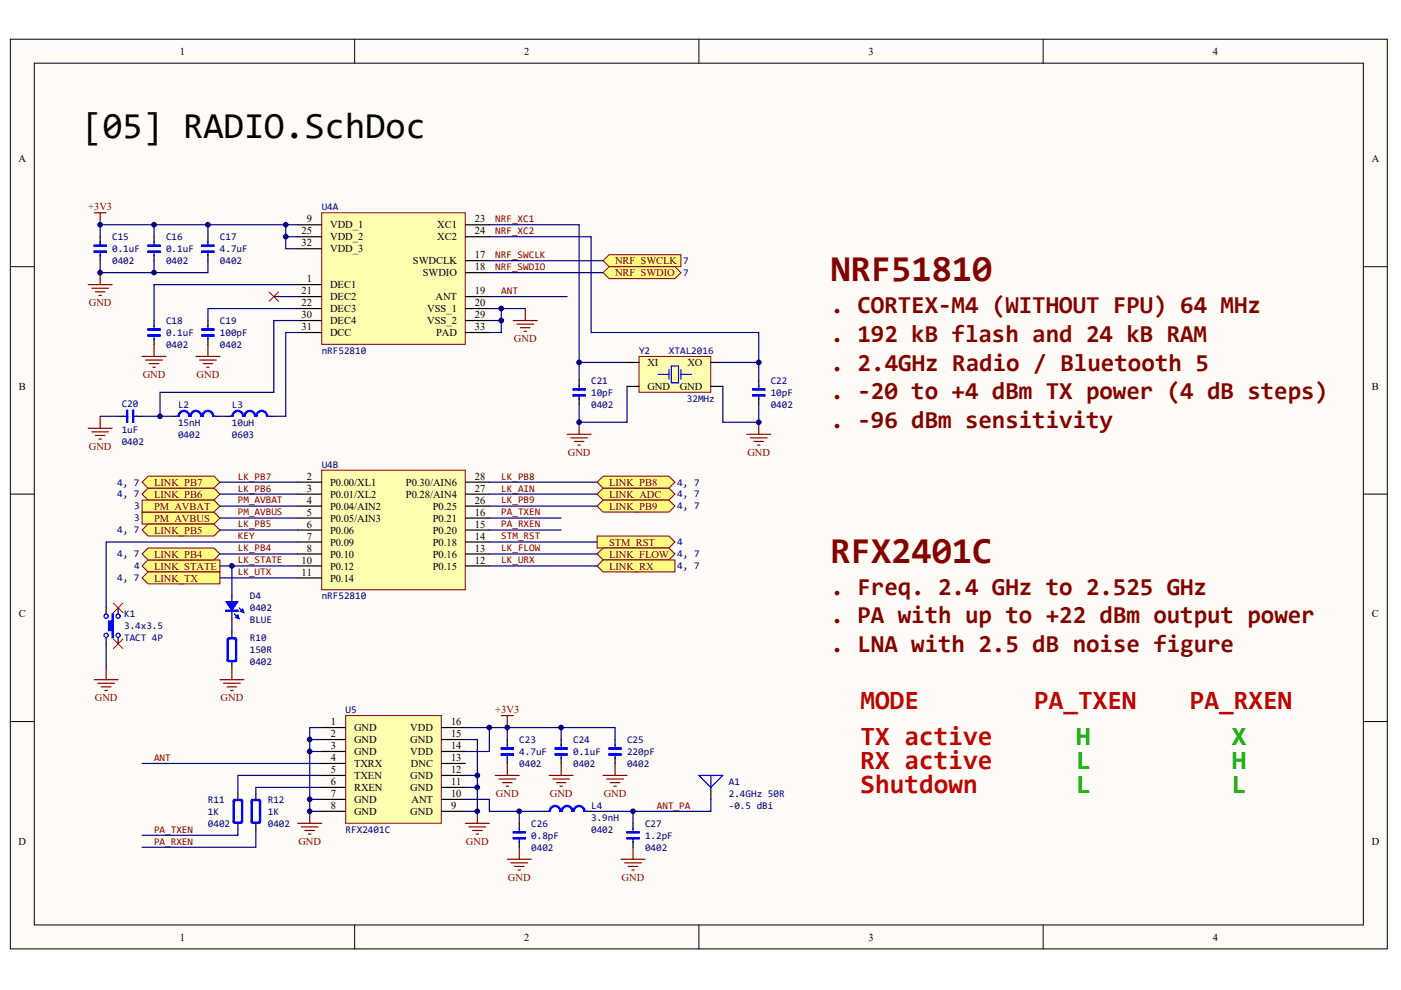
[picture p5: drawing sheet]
<svg xmlns="http://www.w3.org/2000/svg" width="297mm" height="210mm" viewBox="0 0 297 210" stroke-linecap="round" stroke-linejoin="round" font-family="sans-serif">
<defs><g id="words">
<text font-size="7.8" x="17.4" y="29.2">[05] RADIO.SchDoc</text>
<g font-size="7.8" fill="#800000">
<text x="176.1" y="59.6">NRF51810</text>
<text x="176.1" y="119.3">RFX2401C</text>
</g>
<g font-size="5.6" fill="#bf0000">
<text x="182.5" y="150.3">MODE</text>
<text x="219.3" y="150.3">PA_TXEN</text>
<text x="252.3" y="150.3">PA_RXEN</text>
<text x="182.5" y="157.9">TX active</text>
<text x="182.5" y="163">RX active</text>
<text x="182.5" y="168.1">Shutdown</text>
</g>
<g font-size="5.6" fill="#00bf00">
<text x="228.1" y="157.9">H</text>
<text x="261.2" y="157.9">X</text>
<text x="228.1" y="163">L</text>
<text x="261.2" y="163">H</text>
<text x="228.1" y="168.1">L</text>
<text x="261.2" y="168.1">L</text>
</g>
<g font-size="5.2" fill="#800000">
<text x="176.1" y="66.4">. CORTEX-M4 (WITHOUT FPU) 64 MHz</text>
<text x="176.1" y="72.5">. 192 kB flash and 24 kB RAM</text>
<text x="176.1" y="78.6">. 2.4GHz Radio / Bluetooth 5</text>
<text x="176.1" y="84.7">. -20 to +4 dBm TX power (4 dB steps)</text>
<text x="176.1" y="90.8">. -96 dBm sensitivity</text>
<text x="176.1" y="126.1">. Freq. 2.4 GHz to 2.525 GHz</text>
<text x="176.1" y="132.1">. PA with up to +22 dBm output power</text>
<text x="176.1" y="138.2">. LNA with 2.5 dB noise figure</text>
</g>
<g font-size="2.2">
<text x="38.1" y="11.6">1</text>
<text x="111.1" y="11.6">2</text>
<text x="184.1" y="11.6">3</text>
<text x="257.1" y="11.6">4</text>
<text x="3.9" y="34.4">A</text>
<text x="290.8" y="34.4">A</text>
<text x="65.1" y="47.2">9</text>
<text x="100.7" y="47.2">23</text>
<text x="63.9" y="49.7">25</text>
<text x="63.9" y="52.2">32</text>
<text x="70" y="48.4">VDD_1</text>
<text x="70" y="51">VDD_2</text>
<text x="70" y="53.5">VDD_3</text>
<text x="92.7" y="48.4">XC1</text>
<text x="92.7" y="51">XC2</text>
<text x="100.7" y="49.7">24</text>
<text x="65.1" y="59.9">1</text>
<text x="87.6" y="56">SWDCLK</text>
<text x="89.7" y="58.6">SWDIO</text>
<text x="100.7" y="54.8">17</text>
<text x="100.7" y="57.3">18</text>
<text x="63.9" y="62.4">21</text>
<text x="63.9" y="64.9">22</text>
<text x="70" y="61.1">DEC1</text>
<text x="70" y="63.7">DEC2</text>
<text x="92.3" y="63.7">ANT</text>
<text x="100.7" y="62.4">19</text>
<text x="100.7" y="64.9">20</text>
<text x="63.9" y="67.5">30</text>
<text x="63.9" y="70">31</text>
<text x="70" y="66.2">DEC3</text>
<text x="70" y="68.7">DEC4</text>
<text x="70" y="71.3">DCC</text>
<text x="90.6" y="66.2">VSS_1</text>
<text x="90.6" y="68.7">VSS_2</text>
<text x="92.5" y="71.3">PAD</text>
<text x="100.7" y="67.5">29</text>
<text x="100.7" y="70">33</text>
<text x="137.3" y="77.6">XI</text>
<text x="145.7" y="77.6">XO</text>
<text x="4" y="82.6">B</text>
<text x="137.3" y="82.7">GND</text>
<text x="144.1" y="82.7">GND</text>
<text x="290.9" y="82.6">B</text>
<text x="65.1" y="101.7">2</text>
<text x="100.7" y="101.7">28</text>
<text x="65.1" y="104.3">3</text>
<text x="65.1" y="106.8">4</text>
<text x="70" y="103">P0.00/XL1</text>
<text x="70" y="105.5">P0.01/XL2</text>
<text x="86.1" y="105.5">P0.28/AIN4</text>
<text x="86.1" y="103">P0.30/AIN6</text>
<text x="100.7" y="106.8">26</text>
<text x="100.7" y="104.3">27</text>
<text x="65.1" y="109.3">5</text>
<text x="65.1" y="111.9">6</text>
<text x="70" y="108.1">P0.04/AIN2</text>
<text x="70" y="110.6">P0.05/AIN3</text>
<text x="70" y="113.2">P0.06</text>
<text x="91.8" y="113.2">P0.20</text>
<text x="91.8" y="110.6">P0.21</text>
<text x="91.8" y="108.1">P0.25</text>
<text x="100.7" y="111.9">15</text>
<text x="100.7" y="109.3">16</text>
<text x="63.9" y="119.5">10</text>
<text x="65.1" y="114.4">7</text>
<text x="65.1" y="117">8</text>
<text x="70" y="115.7">P0.09</text>
<text x="70" y="118.2">P0.10</text>
<text x="91.8" y="118.2">P0.16</text>
<text x="91.8" y="115.7">P0.18</text>
<text x="100.7" y="119.5">12</text>
<text x="100.7" y="117">13</text>
<text x="100.7" y="114.4">14</text>
<text x="63.9" y="122">11</text>
<text x="70" y="120.8">P0.12</text>
<text x="70" y="123.3">P0.14</text>
<text x="91.8" y="120.8">P0.15</text>
<text x="4" y="130.9">C</text>
<text x="290.9" y="130.9">C</text>
<text x="70.1" y="153.8">1</text>
<text x="75.1" y="155">GND</text>
<text x="87" y="155">VDD</text>
<text x="95.6" y="153.8">16</text>
<text x="70.1" y="156.3">2</text>
<text x="70.1" y="158.8">3</text>
<text x="70.1" y="161.4">4</text>
<text x="75.1" y="157.6">GND</text>
<text x="75.1" y="160.1">GND</text>
<text x="87" y="160.1">VDD</text>
<text x="87" y="157.6">GND</text>
<text x="95.6" y="161.4">13</text>
<text x="95.6" y="158.8">14</text>
<text x="95.6" y="156.3">15</text>
<text x="70.1" y="163.9">5</text>
<text x="70.1" y="166.5">6</text>
<text x="75.1" y="162.6">TXRX</text>
<text x="75.1" y="165.2">TXEN</text>
<text x="75.1" y="167.7">RXEN</text>
<text x="87" y="167.7">GND</text>
<text x="87" y="165.2">GND</text>
<text x="87.1" y="162.6">DNC</text>
<text x="95.6" y="166.5">11</text>
<text x="95.6" y="163.9">12</text>
<text x="70.1" y="169">7</text>
<text x="70.1" y="171.5">8</text>
<text x="75.1" y="170.3">GND</text>
<text x="75.1" y="172.8">GND</text>
<text x="87" y="172.8">GND</text>
<text x="87.2" y="170.3">ANT</text>
<text x="95.6" y="171.5">9</text>
<text x="95.6" y="169">10</text>
<text x="3.9" y="179.1">D</text>
<text x="290.8" y="179.1">D</text>
<text x="38.1" y="199.4">1</text>
<text x="111.1" y="199.4">2</text>
<text x="184.1" y="199.4">3</text>
<text x="257.1" y="199.4">4</text>
</g>
<g font-size="2.2" fill="#800000">
<text x="18.7" y="44.6">+3V3</text>
<text x="105" y="47.1">NRF_XC1</text>
<text x="105" y="49.6">NRF_XC2</text>
<text x="105" y="57.3">NRF_SWDIO</text>
<text x="105" y="54.7">NRF_SWCLK</text>
<text x="130.4" y="56">NRF_SWCLK</text>
<text x="130.4" y="58.6">NRF_SWDIO</text>
<text x="18.8" y="64.9">GND</text>
<text x="106.3" y="62.3">ANT</text>
<text x="109" y="72.5">GND</text>
<text x="30.3" y="80.1">GND</text>
<text x="41.7" y="80.1">GND</text>
<text x="18.8" y="95.3">GND</text>
<text x="50.4" y="101.7">LK_PB7</text>
<text x="106.3" y="101.7">LK_PB8</text>
<text x="120.4" y="96.6">GND</text>
<text x="158.5" y="96.6">GND</text>
<text x="32.7" y="105.5">LINK_PB6</text>
<text x="32.7" y="103">LINK_PB7</text>
<text x="50.4" y="104.2">LK_PB6</text>
<text x="50.4" y="106.8">PM_AVBAT</text>
<text x="106.3" y="104.2">LK_AIN</text>
<text x="106.3" y="106.8">LK_PB9</text>
<text x="129.1" y="105.5">LINK_ADC</text>
<text x="129.1" y="103">LINK_PB8</text>
<text x="32.7" y="110.6">PM_AVBUS</text>
<text x="32.7" y="113.2">LINK_PB5</text>
<text x="32.7" y="108.1">PM_AVBAT</text>
<text x="50.4" y="111.8">LK_PB5</text>
<text x="50.4" y="109.3">PM_AVBUS</text>
<text x="106.3" y="109.3">PA_TXEN</text>
<text x="106.3" y="111.8">PA_RXEN</text>
<text x="129.1" y="108.1">LINK_PB9</text>
<text x="32.7" y="118.2">LINK_PB4</text>
<text x="50.4" y="119.4">LK_STATE</text>
<text x="50.4" y="114.4">KEY</text>
<text x="50.4" y="116.9">LK_PB4</text>
<text x="106.3" y="114.4">STM_RST</text>
<text x="106.3" y="116.9">LK_FLOW</text>
<text x="106.3" y="119.4">LK_URX</text>
<text x="129.1" y="115.7">STM_RST</text>
<text x="129.1" y="118.2">LINK_FLOW</text>
<text x="32.7" y="120.8">LINK_STATE</text>
<text x="32.7" y="123.3">LINK_TX</text>
<text x="50.4" y="122">LK_UTX</text>
<text x="129.1" y="120.8">LINK_RX</text>
<text x="20.1" y="148.6">GND</text>
<text x="46.8" y="148.6">GND</text>
<text x="105" y="151.2">+3V3</text>
<text x="32.7" y="161.3">ANT</text>
<text x="105.1" y="168.9">GND</text>
<text x="116.6" y="168.9">GND</text>
<text x="128" y="168.9">GND</text>
<text x="139.3" y="171.5">ANT_PA</text>
<text x="32.7" y="176.5">PA_TXEN</text>
<text x="32.7" y="179.1">PA_RXEN</text>
<text x="63.3" y="179.1">GND</text>
<text x="98.8" y="179.1">GND</text>
<text x="107.7" y="186.7">GND</text>
<text x="131.8" y="186.7">GND</text>
</g>
<g font-size="2.2" fill="#000080">
<text x="68.2" y="44.6">U4A</text>
<text x="23.8" y="53.4">0.1uF</text>
<text x="23.8" y="50.9">C15</text>
<text x="35.2" y="53.4">0.1uF</text>
<text x="35.2" y="50.9">C16</text>
<text x="46.6" y="53.4">4.7uF</text>
<text x="46.6" y="50.9">C17</text>
<text x="23.8" y="56">0402</text>
<text x="35.2" y="56">0402</text>
<text x="46.6" y="56">0402</text>
<text x="144.9" y="56">7</text>
<text x="144.9" y="58.5">7</text>
<text x="35.2" y="71.2">0.1uF</text>
<text x="35.2" y="68.7">C18</text>
<text x="46.6" y="71.2">100pF</text>
<text x="46.6" y="68.7">C19</text>
<text x="35.2" y="73.8">0402</text>
<text x="46.6" y="73.8">0402</text>
<text x="68.2" y="75">nRF52810</text>
<text x="135.5" y="75">Y2</text>
<text x="141.8" y="75">XTAL2016</text>
<text x="125.3" y="83.9">10pF</text>
<text x="125.3" y="81.4">C21</text>
<text x="163.4" y="83.9">10pF</text>
<text x="163.4" y="81.4">C22</text>
<text x="25.8" y="86.2">C20</text>
<text x="37.7" y="86.4">L2</text>
<text x="49.2" y="86.4">L3</text>
<text x="125.3" y="86.4">0402</text>
<text x="145.6" y="85.2">32MHz</text>
<text x="163.4" y="86.4">0402</text>
<text x="25.8" y="91.8">1uF</text>
<text x="25.8" y="94.3">0402</text>
<text x="37.7" y="90.3">15nH</text>
<text x="37.7" y="92.8">0402</text>
<text x="49.2" y="90.3">10uH</text>
<text x="49.2" y="92.8">0603</text>
<text x="68.2" y="99.1">U4B</text>
<text x="24.8" y="105.5">4, 7</text>
<text x="24.8" y="102.9">4, 7</text>
<text x="143.6" y="105.5">4, 7</text>
<text x="143.6" y="102.9">4, 7</text>
<text x="24.8" y="113.1">4, 7</text>
<text x="28.4" y="110.6">3</text>
<text x="28.4" y="108">3</text>
<text x="143.6" y="108">4, 7</text>
<text x="24.8" y="118.2">4, 7</text>
<text x="143.6" y="115.6">4</text>
<text x="143.6" y="118.2">4, 7</text>
<text x="24.8" y="123.2">4, 7</text>
<text x="28.4" y="120.7">4</text>
<text x="143.6" y="120.7">4, 7</text>
<text x="26.3" y="130.9">K1</text>
<text x="53" y="129.6">0402</text>
<text x="53" y="127.1">D4</text>
<text x="68.2" y="127.1">nRF52810</text>
<text x="26.3" y="133.4">3.4x3.5</text>
<text x="26.3" y="135.9">TACT 4P</text>
<text x="53" y="132.1">BLUE</text>
<text x="53" y="135.9">R10</text>
<text x="53" y="138.5">150R</text>
<text x="53" y="141">0402</text>
<text x="73.3" y="151.2">U5</text>
<text x="110.1" y="160.1">4.7uF</text>
<text x="110.1" y="157.5">C23</text>
<text x="121.5" y="160.1">0.1uF</text>
<text x="121.5" y="157.5">C24</text>
<text x="132.9" y="160.1">220pF</text>
<text x="132.9" y="157.5">C25</text>
<text x="110.1" y="162.6">0402</text>
<text x="121.5" y="162.6">0402</text>
<text x="132.9" y="162.6">0402</text>
<text x="154.5" y="166.4">A1</text>
<text x="44.1" y="172.7">1K</text>
<text x="44.1" y="170.2">R11</text>
<text x="56.8" y="172.7">1K</text>
<text x="56.8" y="170.2">R12</text>
<text x="125.3" y="171.5">L4</text>
<text x="154.5" y="171.5">-0.5 dBi</text>
<text x="154.5" y="168.9">2.4GHz 50R</text>
<text x="44.1" y="175.3">0402</text>
<text x="56.8" y="175.3">0402</text>
<text x="73.3" y="176.5">RFX2401C</text>
<text x="112.6" y="177.8">0.8pF</text>
<text x="112.6" y="175.3">C26</text>
<text x="125.3" y="174">3.9nH</text>
<text x="125.3" y="176.5">0402</text>
<text x="136.8" y="177.8">1.2pF</text>
<text x="136.8" y="175.3">C27</text>
<text x="112.6" y="180.4">0402</text>
<text x="136.8" y="180.4">0402</text>
</g>
</g></defs>
<g fill="#fffcf8" stroke="#000" stroke-width=".21">
<path d="M2.2 8.3h291.9v192.9h-291.9z"/>
<path d="M7.3 13.4h281.8v182.7h-281.8z"/>
</g>
<path d="M75.2 8.3v5.1M148.2 8.3v5.1M221.2 8.3v5.1M2.2 56.5h5.1M289.1 56.5h5.1M2.2 104.8h5.1M289.1 104.8h5.1M2.2 153h5.1M289.1 153h5.1M75.2 196.1v5.1M148.2 196.1v5.1M221.2 196.1v5.1" fill="none" stroke="#000" stroke-width=".21"/>
<g fill="none" stroke="#800000" stroke-width=".25">
<path d="M20 45.1h2.5M21.2 45.1v2.6M21.2 57.8v2.5M18.7 60.3h5.1M19.5 61.1h3.5M20.2 61.9h2.1M21 62.6h.5M30.1 75.6h5.1M30.9 76.3h3.5M31.6 77.1h2.1M32.4 77.9h.5M32.7 73v2.6"/>
<path d="M41.5 75.6h5.1M42.3 76.3h3.6M43.1 77.1h2M43.8 77.9h.5M44.1 73v2.6M108.8 68h5.1M109.6 68.7h3.5M110.3 69.5h2.1M111.1 70.2h.5M111.4 65.4v2.6M18.7 90.8h5.1M19.5 91.6h3.5"/>
<path d="M20.2 92.3h2.1M21 93.1h.5M21.2 88.3v2.5M120.3 92.1h5M121 92.8h3.6M121.8 93.6h2M122.5 94.4h.5M122.8 89.5v2.6M158.3 92.1h5.1M159.1 92.8h3.5M159.9 93.6h2M160.6 94.4h.5"/>
<path d="M160.9 89.5v2.6M20 144.1h5M20.7 144.9h3.6M21.5 145.6h2M22.3 146.4h.5M22.5 141.6v2.5M46.6 144.1h5.1M47.4 144.9h3.5M48.1 145.6h2.1M48.9 146.4h.5M49.2 141.6v2.5M106.3 151.7h2.5"/>
<path d="M107.6 151.7v2.6M63.1 174.6h5.1M63.9 175.3h3.5M64.7 176.1h2M65.4 176.8h.5M65.7 172v2.6M98.7 174.6h5M99.4 175.3h3.6M100.2 176.1h2M101 176.8h.5M101.2 172v2.6M105 164.4h5.1"/>
<path d="M105.8 165.2h3.5M106.5 165.9h2.1M107.3 166.7h.5M107.6 161.9v2.5M110.1 179.6v2.6M116.4 164.4h5.1M117.2 165.2h3.6M118 165.9h2M118.7 166.7h.5M119 161.9v2.5M127.9 164.4h5M128.6 165.2h3.6"/>
<path d="M129.4 165.9h2M130.2 166.7h.5M130.4 161.9v2.5M134.2 179.6v2.6M107.6 182.2h5M108.3 182.9h3.6M109.1 183.7h2M109.8 184.5h.5M131.7 182.2h5.1M132.4 182.9h3.6M133.2 183.7h2M134 184.5h.5"/>
</g>
<path d="M49.2 126.3v1.3M49.2 129.4v2M49.2 134v1.2M49.2 140.3v1.3M50.4 168.2v1.3M50.4 174.6v1.2M54.2 168.2v1.3M54.2 174.6v1.2" fill="none" stroke="#000" stroke-width=".25"/>
<g fill="none" stroke="#00f" stroke-width=".25">
<path d="M47.9 129.4h2.5v.2h-2.5zM48.1 135.5l.3-.3h1.5l.3 .3v4.5l-.3 .3h-1.5l-.3-.3zM48.1 139.8l.6 .5M48.3 135.3h1.8v4.9h-1.8zM48.4 135.7l.3-.2h1l.2 .2v4.1l-.2 .2h-1l-.3-.2zM48.7 135.2l-.6 .5M49.7 130.1l1 1.1M49.7 135.2l.5 .5M50.2 139.8l-.5 .5M50.7 128.9l1 1M49.4 169.7l.3-.2h1.5l.2 .2v4.6l-.2 .3h-1.5l-.3-.3zM49.4 174.1l.5 .5"/>
<path d="M49.5 169.6h1.8v4.8h-1.8zM49.7 170l.2-.3h1l.3 .3v4.1l-.3 .2h-1l-.2-.2zM49.9 169.5l-.5 .5M50.9 169.5l.5 .5M51.4 174.1l-.5 .5M53.2 169.7l.3-.2h1.5l.3 .2v4.6l-.3 .3h-1.5l-.3-.3zM53.2 174.1l.5 .5M53.4 169.6h1.7v4.8h-1.7zM53.5 170l.2-.3h1l.3 .3v4.1l-.3 .2h-1l-.2-.2zM53.7 169.5l-.5 .5M54.7 169.5l.6 .5M55.3 174.1l-.6 .5"/>
</g>
<path d="M57 61.9l2.1 2M59.1 61.9l-2.1 2M24 127.9l2.1 2M24 135.5l2.1 2M26.1 127.9l-2.1 2M26.1 135.5l-2.1 2" fill="none" stroke="#f00" stroke-width=".21"/>
<g fill="#00f" stroke="#00f" stroke-width=".25">
<path d="M47.9 127.6h2.5l-1.2 1.8z"/>
<path d="M49.9 130.9l.5-.5 .3 .8z"/>
<path d="M50.9 129.6l.5-.5 .3 .8z"/>
</g>
<path d="M47.9 129.4h2.5v.2h-2.5z" fill="#00f" stroke="#00f" stroke-width=".21"/>
<g fill="#ffff80" stroke="#800000" stroke-width=".21">
<path d="M30.1 108.6h15.3l1.2 1.2-1.2 1.3h-15.3z" fill-rule="evenodd"/>
<path d="M126.6 104.8l1.3-1.3h13.9l1.3 1.3-1.3 1.2h-13.9z" fill-rule="evenodd"/>
<path d="M126.6 113.6h15.2l1.3 1.3-1.3 1.3h-15.2z" fill-rule="evenodd"/>
<path d="M126.6 117.5l1.3-1.3h13.9l1.3 1.3-1.3 1.2h-13.9z" fill-rule="evenodd"/>
<path d="M30.1 120l1.3-1.3h15.2v2.6h-15.2z" fill-rule="evenodd"/>
<path d="M127.9 55.3l1.2-1.3h15.3v2.5h-15.3z" fill-rule="evenodd"/>
<path d="M127.9 57.8l1.2-1.3h14l1.3 1.3-1.3 1.3h-14z" fill-rule="evenodd"/>
</g>
<g fill="none" stroke="#000" stroke-width=".25">
<path d="M21.2 50.2v1.3M21.2 54v1.3M32.7 50.2v1.3M32.7 54v1.3M44.1 50.2v1.3M44.1 54v1.3M32.7 68v1.2M32.7 71.8v1.2M44.1 68v1.2M44.1 71.8v1.2M25 88.3h1.3M28.9 88.3h1.2"/>
<path d="M36.5 88.3h1.2M45.4 88.3h1.2M47.9 88.3h1.3M56.8 88.3h1.3M122.8 80.7v1.2M122.8 84.5v1.2M160.9 80.7v1.2M160.9 84.5v1.2M107.6 156.8v1.3M119 156.8v1.3M130.4 156.8v1.3M107.6 160.6v1.3"/>
<path d="M110.1 174.6v1.2M110.1 178.4v1.2M115.2 172h1.2M119 160.6v1.3M124.1 172h1.2M130.4 160.6v1.3M134.2 174.6v1.2M134.2 178.4v1.2M150.7 166.9v2.6"/>
</g>
<g fill="none" stroke="#00f" stroke-width=".25">
<path d="M20 52h2.5v.2h-2.5zM20 53.2h2.5v.3h-2.5zM21.2 51.2v1M21.2 53.2v1.1M31.4 52h2.5v.2h-2.5zM31.4 53.2h2.5v.3h-2.5zM32.7 51.2v1M32.7 53.2v1.1M42.8 52h2.6v.2h-2.6zM42.8 53.2h2.6v.3h-2.6zM44.1 51.2v1M44.1 53.2v1.1"/>
<path d="M31.4 69.7h2.5v.3h-2.5zM31.4 71h2.5v.3h-2.5zM32.7 69v1M32.7 71v1M42.8 69.7h2.6v.3h-2.6zM42.8 71h2.6v.3h-2.6zM44.1 69v1M44.1 71v1M26.1 88.3h1M26.8 87h.3v2.5h-.3zM28.1 87h.2v2.5h-.2zM28.1 88.3h1"/>
<path d="M40.1 88.3a1.13 1.13 0 0 0-1.1-1.2 1.13 1.13 0 0 0-1.1 1.2M40.3 88.3a1.26 1.26 0 0 0-1.3-1.3 1.26 1.26 0 0 0-1.3 1.3M42.7 88.3a1.13 1.13 0 0 0-1.2-1.2 1.13 1.13 0 0 0-1.1 1.2M42.8 88.3a1.26 1.26 0 0 0-1.3-1.3 1.26 1.26 0 0 0-1.2 1.3M45.1 88.3a1 1 0 0 0-1-1 1 1 0 0 0-1 1h-.6a1 1 0 0 0-1-1 1 1 0 0 0-1 1h-.5a1 1 0 0 0-1-1 1 1 0 0 0-1 1h-.8M45.1 88.3h.8M45.2 88.3a1.13 1.13 0 0 0-1.1-1.2 1.13 1.13 0 0 0-1.2 1.2M45.3 88.3a1.26 1.26 0 0 0-1.2-1.3 1.26 1.26 0 0 0-1.3 1.3M51.4 88.3a1 1 0 0 0-1-1 1 1 0 0 0-1 1h-.7M51.6 88.3a1.13 1.13 0 0 0-1.2-1.2 1.13 1.13 0 0 0-1.1 1.2M54 88.3a1 1 0 0 0-1-1 1 1 0 0 0-1 1h-.6M54 88.3h.5a1 1 0 0 1 1-1 1 1 0 0 1 1 1h.8"/>
<path d="M54.1 88.3a1.13 1.13 0 0 0-1.1-1.2 1.13 1.13 0 0 0-1.2 1.2M56.6 88.3a1.13 1.13 0 0 0-1.1-1.2 1.13 1.13 0 0 0-1.1 1.2M56.8 88.3a1.27 1.27 0 0 0-1.3-1.3 1.27 1.27 0 0 0-1.3 1.3 1.27 1.27 0 0 0-1.3-1.3 1.27 1.27 0 0 0-1.2 1.3 1.26 1.26 0 0 0-1.3-1.3 1.26 1.26 0 0 0-1.2 1.3M121.5 82.4h2.6v.3h-2.6zM121.5 83.7h2.6v.3h-2.6zM122.8 81.7v1M122.8 83.7v1M159.6 82.4h2.5v.3h-2.5zM159.6 83.7h2.5v.3h-2.5zM160.9 81.7v1M160.9 83.7v1M106.3 158.6h2.5v.2h-2.5z"/>
<path d="M106.3 159.8h2.5v.3h-2.5zM107.6 157.8v1M107.6 159.8v1.1M117.7 158.6h2.6v.2h-2.6zM117.7 159.8h2.6v.3h-2.6zM119 157.8v1M119 159.8v1.1M129.1 158.6h2.6v.2h-2.6zM129.1 159.8h2.6v.3h-2.6zM130.4 157.8v1M130.4 159.8v1.1M108.8 176.3h2.6v.3h-2.6z"/>
<path d="M108.8 177.6h2.6v.3h-2.6zM110.1 175.6v1M110.1 177.6v1M118.7 172a1 1 0 0 0-1-1 1 1 0 0 0-1 1h-.8M118.8 172a1.13 1.13 0 0 0-1.1-1.1 1.13 1.13 0 0 0-1.1 1.1M119 172a1.26 1.26 0 0 0-1.3-1.2 1.26 1.26 0 0 0-1.3 1.2M121.2 172a1 1 0 0 0-1-1 1 1 0 0 0-1 1h-.5M121.4 172a1.13 1.13 0 0 0-1.2-1.1 1.13 1.13 0 0 0-1.1 1.1M121.5 172a1.26 1.26 0 0 0-1.3-1.2 1.26 1.26 0 0 0-1.2 1.2M123.8 172a1 1 0 0 0-1-1 1 1 0 0 0-1 1h-.5M123.8 172h.8M123.9 172a1.13 1.13 0 0 0-1.1-1.1 1.13 1.13 0 0 0-1.2 1.1"/>
<path d="M124 172a1.26 1.26 0 0 0-1.2-1.2 1.26 1.26 0 0 0-1.3 1.2M132.9 176.3h2.6v.3h-2.6zM132.9 177.6h2.6v.3h-2.6zM134.2 175.6v1M134.2 177.6v1M148.2 164.4h5.1l-2.6 2.5zM150.7 164.4v2.5"/>
</g>
<g fill="#00f" stroke="#00f" stroke-width=".21">
<path d="M20 53.2h2.5v.3h-2.5z"/>
<path d="M20 52h2.5v.2h-2.5z"/>
<path d="M31.4 53.2h2.5v.3h-2.5z"/>
<path d="M31.4 52h2.5v.2h-2.5z"/>
<path d="M42.8 53.2h2.5v.3h-2.5z"/>
<path d="M42.8 52h2.5v.2h-2.5z"/>
<path d="M31.4 71h2.5v.2h-2.5z"/>
<path d="M31.4 69.7h2.5v.3h-2.5z"/>
<path d="M42.8 71h2.5v.2h-2.5z"/>
<path d="M42.8 69.7h2.5v.3h-2.5z"/>
<path d="M28.1 87h.2v2.5h-.2z"/>
<path d="M26.8 87h.3v2.5h-.3z"/>
<path d="M121.5 83.7h2.5v.2h-2.5z"/>
<path d="M121.5 82.4h2.5v.3h-2.5z"/>
<path d="M159.6 83.7h2.5v.2h-2.5z"/>
<path d="M159.6 82.4h2.5v.3h-2.5z"/>
<path d="M106.3 159.8h2.5v.3h-2.5z"/>
<path d="M106.3 158.6h2.5v.2h-2.5z"/>
<path d="M117.7 159.8h2.5v.3h-2.5z"/>
<path d="M117.7 158.6h2.5v.2h-2.5z"/>
<path d="M129.1 159.8h2.5v.3h-2.5z"/>
<path d="M129.1 158.6h2.5v.2h-2.5z"/>
<path d="M108.8 177.6h2.5v.2h-2.5z"/>
<path d="M108.8 176.3h2.5v.3h-2.5z"/>
<path d="M132.9 177.6h2.6v.2h-2.6z"/>
<path d="M132.9 176.3h2.6v.3h-2.6z"/>
</g>
<path d="M135.5 75.6h15.2v7.6h-15.2z" fill="#ffffb0" stroke="#800000" stroke-width=".21"/>
<path d="M139.5 79.4h2.3M141.8 78.4v2M142.3 77.6h1.6v3.6h-1.6zM144.4 78.4v2M144.4 79.4h2.3" fill="none" stroke="#00f" stroke-width=".25"/>
<path d="M132.9 76.8h2.6M150.7 76.8h2.6M132.9 81.9h2.6M150.7 81.9h2.6" fill="none" stroke="#000" stroke-width=".25"/>
<path d="M68.2 45.1h30.4v27.9h-30.4z" fill="#ffffb0" stroke="#800000" stroke-width=".21"/>
<g fill="none" stroke="#000" stroke-width=".25">
<path d="M63.1 47.7h5.1M63.1 50.2h5.1M63.1 52.7h5.1M98.7 47.7h5M98.7 55.3h5M98.7 57.8h5M98.7 50.2h5M63.1 60.3h5.1M63.1 62.9h5.1M63.1 65.4h5.1M63.1 68h5.1M63.1 70.5h5.1"/>
<path d="M98.7 62.9h5M98.7 65.4h5M98.7 68h5M98.7 70.5h5"/>
</g>
<path d="M68.2 99.7h30.4v25.3h-30.4z" fill="#ffffb0" stroke="#800000" stroke-width=".21"/>
<g fill="none" stroke="#000" stroke-width=".25">
<path d="M63.1 102.2h5.1M63.1 104.8h5.1M63.1 107.3h5.1M63.1 109.8h5.1M63.1 112.4h5.1M63.1 114.9h5.1M63.1 117.5h5.1M63.1 120h5.1M98.7 102.2h5M98.7 104.8h5M98.7 107.3h5M98.7 109.8h5"/>
<path d="M98.7 112.4h5M98.7 114.9h5M98.7 117.5h5M98.7 120h5M63.1 122.5h5.1"/>
</g>
<path d="M73.3 151.7h20.3v22.8h-20.3z" fill="#ffffb0" stroke="#800000" stroke-width=".21"/>
<g fill="none" stroke="#000" stroke-width=".25">
<path d="M68.2 154.3h5.1M68.2 156.8h5.1M68.2 159.3h5.1M93.6 154.3h5.1M93.6 156.8h5.1M93.6 159.3h5.1M68.2 161.9h5.1M68.2 164.4h5.1M68.2 166.9h5.1M68.2 169.5h5.1M68.2 172h5.1M93.6 161.9h5.1"/>
<path d="M93.6 164.4h5.1M93.6 166.9h5.1M93.6 169.5h5.1M93.6 172h5.1"/>
</g>
<g fill="#ffff80" stroke="#800000" stroke-width=".21">
<path d="M30.1 122.5l1.3-1.2h15.2v2.5h-15.2z" fill-rule="evenodd"/>
<path d="M126.6 120l1.3-1.3h15.2v2.6h-15.2z" fill-rule="evenodd"/>
<path d="M30.1 104.8l1.3-1.3h14l1.2 1.3-1.2 1.2h-14z" fill-rule="evenodd"/>
<path d="M30.1 102.2l1.3-1.2h14l1.2 1.2-1.2 1.3h-14z" fill-rule="evenodd"/>
<path d="M30.1 112.4l1.3-1.3h14l1.2 1.3-1.2 1.2h-14z" fill-rule="evenodd"/>
<path d="M30.1 117.5l1.3-1.3h14l1.2 1.3-1.2 1.2h-14z" fill-rule="evenodd"/>
<path d="M126.6 102.2l1.3-1.2h13.9l1.3 1.2-1.3 1.3h-13.9z" fill-rule="evenodd"/>
<path d="M126.6 107.3l1.3-1.3h13.9l1.3 1.3-1.3 1.3h-13.9z" fill-rule="evenodd"/>
</g>
<path d="M22.5 128.9v1.2M22.5 135.2v1.3M25 128.9v1.2M25 135.2v1.3" fill="none" stroke="#000" stroke-width=".25"/>
<path d="M23.8 130.1h.2v5.1h-.2v-1.5h-.8v-2h.8z" fill-rule="evenodd" fill="#00f" stroke="#00f" stroke-width=".25"/>
<g fill="none" stroke="#00f" stroke-width=".25">
<circle cx="22.5" cy="130.6" r=".44"/>
<circle cx="22.5" cy="134.7" r=".44"/>
<circle cx="25" cy="130.6" r=".44"/>
<circle cx="25" cy="134.7" r=".44"/>
</g>
<path d="M30.1 106h15.3l1.2 1.3-1.2 1.3h-15.3z" fill-rule="evenodd" fill="#ffff80" stroke="#800000" stroke-width=".21"/>
<g fill="none" stroke="#000080" stroke-width=".25">
<path d="M21.2 55.3v2.5h22.9v-2.5M21.2 50.2v-2.5h39.4v5h2.5M32.7 47.7v2.5M32.7 55.3v2.5M44.1 47.7v2.5M60.6 47.7h2.5M60.6 50.2h2.5M103.7 47.7h19.1v33M103.7 50.2h21.6v20.3h35.6v6.3M103.7 55.3h24.2M103.7 57.8h24.2M58.1 62.9h5"/>
<path d="M63.1 60.3h-30.4v7.7M63.1 65.4h-19v2.6M63.1 70.5h-2.5v17.8h-2.5M63.1 68h-5v15.2h-24.2v5.1h-3.8M103.7 65.4h7.7M103.7 68h2.6M103.7 62.9h16.6M106.3 65.4v5.1h-2.6M122.8 76.8h10.1M153.3 76.8h7.6M160.9 76.8v3.9M21.2 88.3h3.8"/>
<path d="M33.9 88.3h2.6M46.6 88.3h1.3M132.9 81.9v7.6h-10.1v-3.8M153.3 81.9v7.6h7.6v-3.8M46.6 120h16.5M46.6 107.3h16.5M46.6 109.8h16.5M46.6 112.4h16.5M46.6 117.5h16.5M46.6 102.2h16.5M46.6 104.8h16.5M49.2 120v6.3"/>
<path d="M63.1 114.9h-40.6v14M103.7 107.3h22.9M103.7 109.8h15.3M103.7 112.4h15.3M103.7 117.5h22.9M103.7 120h22.9M103.7 102.2h22.9M103.7 104.8h22.9M103.7 114.9h22.9M22.5 136.5v5.1M46.6 122.5h16.5M49.2 131.4v2.6"/>
<path d="M65.7 159.3v12.7h2.5M65.7 156.8h2.5M68.2 154.3h-2.5v5h2.5M98.7 156.8h2.5v15.2h-2.5M98.7 154.3h8.9M103.7 154.3v5h-5M107.6 154.3h11.4v2.5M107.6 154.3v2.5M119 154.3h11.4v2.5M30.1 161.9h38.1M50.4 175.8v1.3h-20.3M54.2 175.8v3.8h-24.1"/>
<path d="M65.7 169.5h2.5M68.2 166.9h-14v1.3M68.2 164.4h-17.8v3.8M98.7 169.5h5v2.5h6.4v2.6M98.7 164.4h2.5M98.7 166.9h2.5M110.1 172h5.1M134.2 172v2.6M150.7 169.5v2.5h-25.4"/>
</g>
<g fill="#000080" stroke="#000080" stroke-width=".21">
<circle cx="21.2" cy="57.8" r=".5"/>
<circle cx="21.2" cy="47.6" r=".5"/>
<circle cx="32.6" cy="57.8" r=".5"/>
<circle cx="32.6" cy="47.6" r=".5"/>
<circle cx="33.9" cy="88.3" r=".5"/>
<circle cx="44.1" cy="47.6" r=".5"/>
<circle cx="49.2" cy="120" r=".5"/>
<circle cx="60.6" cy="50.2" r=".5"/>
<circle cx="60.6" cy="47.6" r=".5"/>
<circle cx="65.7" cy="172" r=".5"/>
<circle cx="65.7" cy="169.5" r=".5"/>
<circle cx="65.7" cy="159.3" r=".5"/>
<circle cx="65.7" cy="156.8" r=".5"/>
<circle cx="101.2" cy="172" r=".5"/>
<circle cx="101.2" cy="166.9" r=".5"/>
<circle cx="101.2" cy="164.4" r=".5"/>
<circle cx="103.7" cy="154.2" r=".5"/>
<circle cx="106.3" cy="67.9" r=".5"/>
<circle cx="106.3" cy="65.4" r=".5"/>
<circle cx="107.5" cy="154.2" r=".5"/>
<circle cx="110.1" cy="172" r=".5"/>
<circle cx="119" cy="154.2" r=".5"/>
<circle cx="122.8" cy="89.5" r=".5"/>
<circle cx="122.8" cy="76.8" r=".5"/>
<circle cx="134.2" cy="172" r=".5"/>
<circle cx="160.9" cy="89.5" r=".5"/>
<circle cx="160.9" cy="76.8" r=".5"/>
</g>
<use href="#words"/>
</svg>
